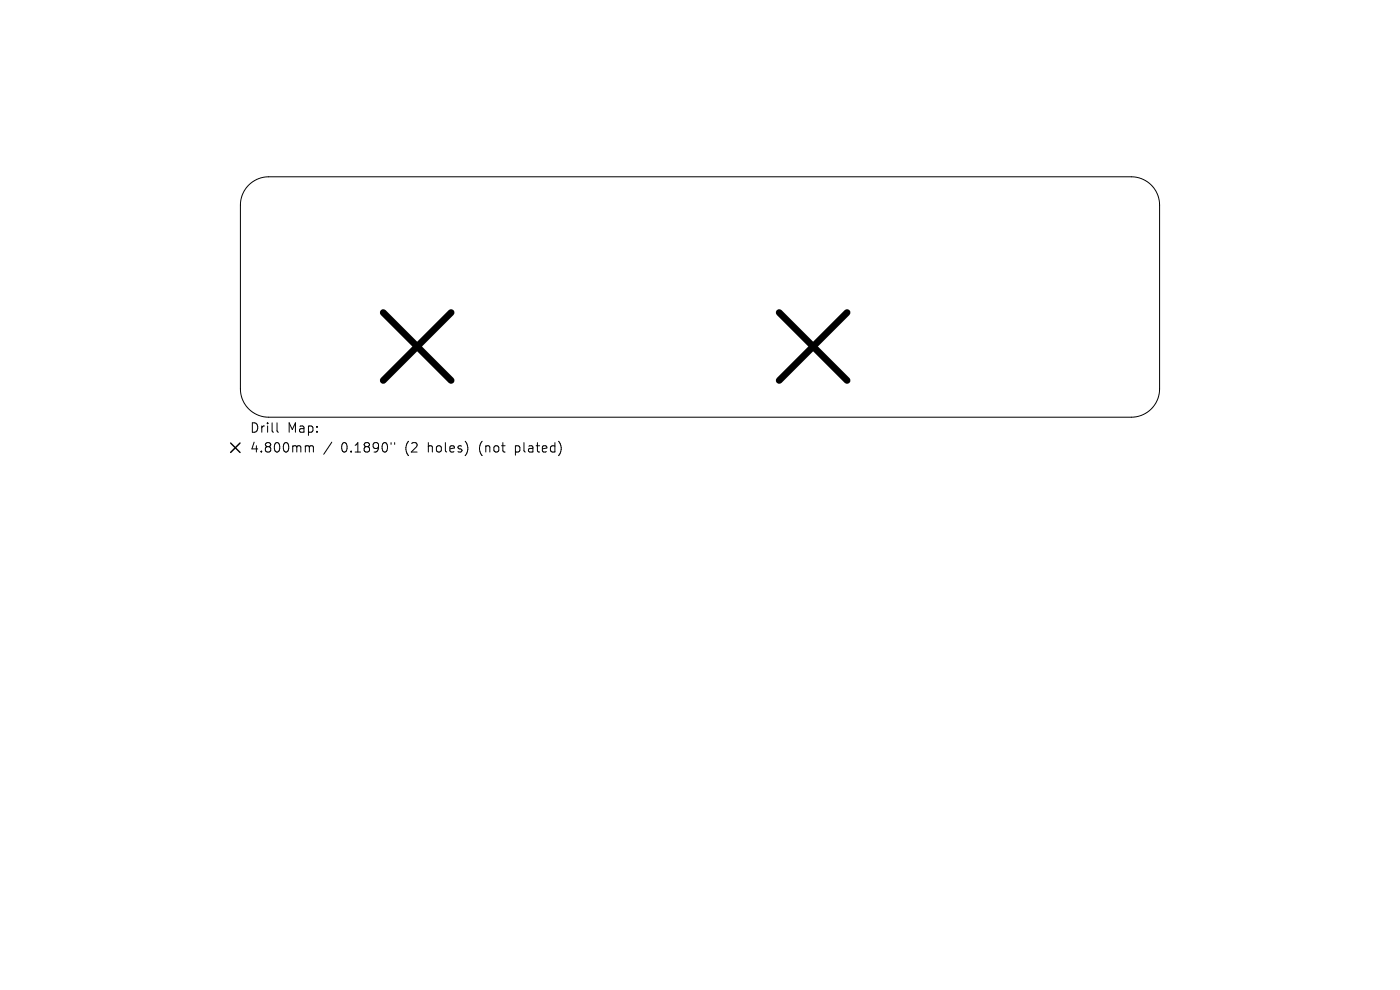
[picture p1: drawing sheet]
<svg xmlns="http://www.w3.org/2000/svg" width="297mm" height="210mm" viewBox="0 0 297 210" stroke-linecap="round" stroke-linejoin="round" font-family="sans-serif">
<defs><g id="words">
<g font-size="2.8">
<text x="52.9" y="92.1">Drill</text>
<text x="60.9" y="92.1">Map:</text>
<text x="52.9" y="96.3">4.800mm</text>
<text x="72.4" y="96.3">0.1890&quot;</text>
<text x="86.1" y="96.3">(2</text>
<text x="91.1" y="96.3">holes)</text>
<text x="102.1" y="96.3">(not</text>
<text x="109.9" y="96.3">plated)</text>
</g>
</g></defs>
<path d="M52.8 39.3a6 6 0 0 1 4.2-1.8h183a6 6 0 0 1 6 6v39a6 6 0 0 1-6 6h-183a6 6 0 0 1-6-6v-39a6 6 0 0 1 1.8-4.2zM58.8 89.7v1.7l.3 .3M65.1 94.6h.2l.3 .2M65.6 94.8l.3-.2 .5 .1 .1 1.2M65.6 94.8v1.1M70.4 93.8l-1.7 2.6M83 93.9v.4M83.7 93.9v.4" fill="none" stroke="#000" stroke-width=".21"/>
<path d="M81.3 66.3l14.4 14.4M95.7 66.3l-14.4 14.4M165.3 66.3l14.4 14.4M179.7 66.3l-14.4 14.4" fill="none" stroke="#000" stroke-width="1.4"/>
<path d="M48.9 94l2 2M50.9 94l-2 2" fill="none" stroke="#000" stroke-width=".3"/>
<use href="#words"/>
</svg>
